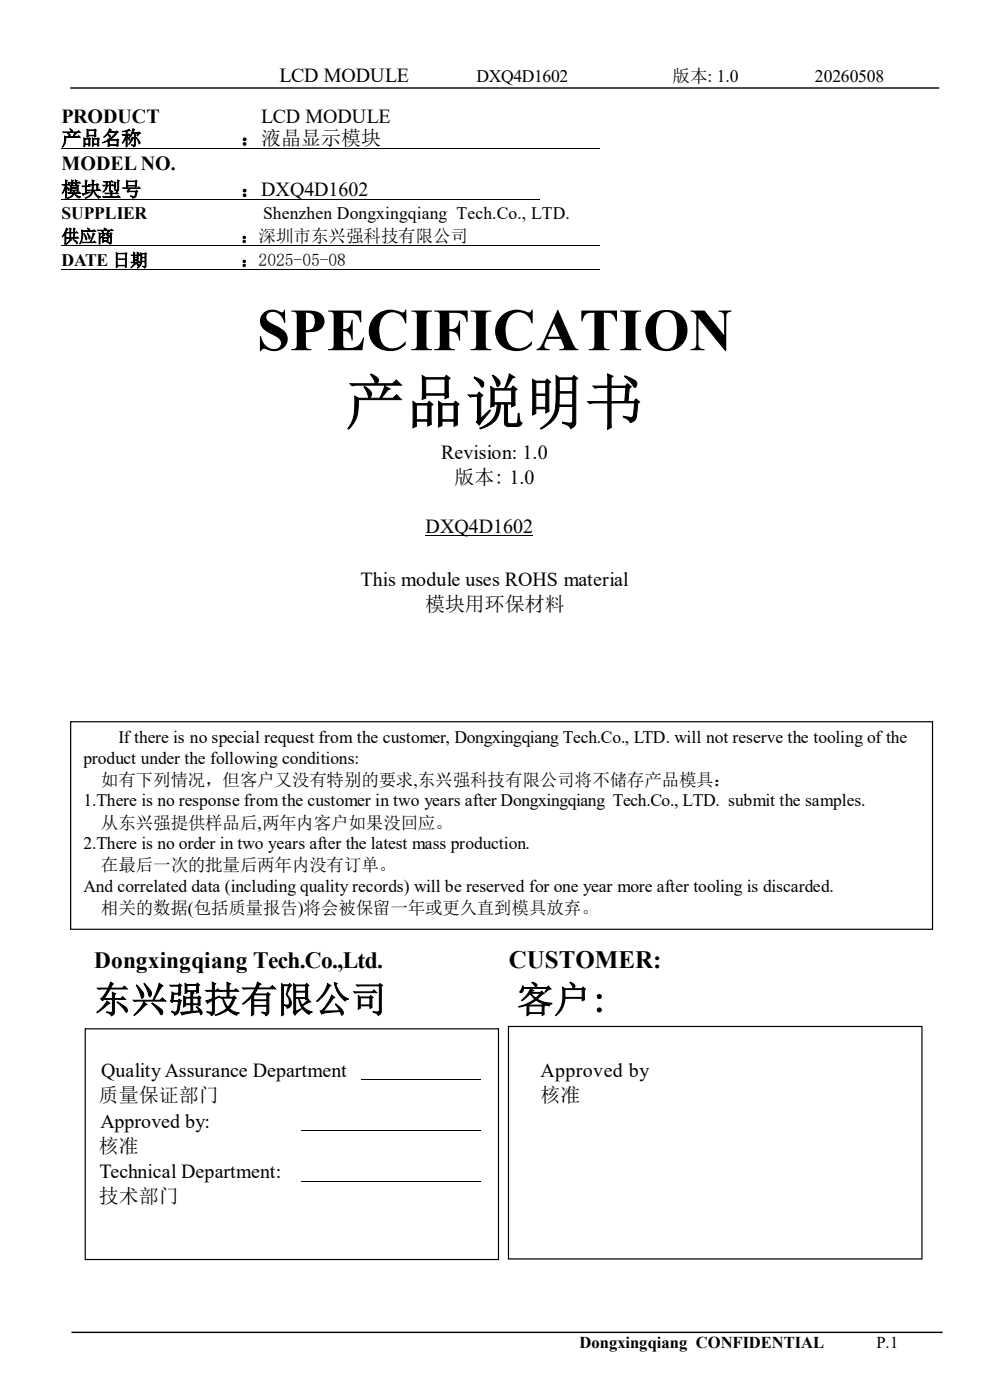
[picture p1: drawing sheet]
<svg xmlns="http://www.w3.org/2000/svg" width="210mm" height="297mm" viewBox="0 0 210 297" stroke-linecap="round" stroke-linejoin="round" font-family="sans-serif">
<defs><g id="words">
<g font-size="12.7">
<text x="54.5" y="74.3">SPECIFICATION</text>
<text x="73.3" y="89.7">产品说明书</text>
</g>
<g font-size="7.7">
<text x="20" y="214.7">东兴强技有限公司</text>
<text x="109.7" y="214.7">客户:</text>
</g>
<text font-size="5.3" x="107.9" y="205.3">CUSTOMER:</text>
<text font-size="5" x="20" y="205.3">Dongxingqiang Tech.Co.,Ltd.</text>
<g font-size="4.2">
<text x="59.3" y="17.4">LCD MODULE</text>
<text x="13" y="26.1">PRODUCT</text>
<text x="55.4" y="26.1">LCD MODULE</text>
<text x="13" y="30.8">产品名称</text>
<text x="51.1" y="30.8">：液晶显示模块</text>
<text x="13" y="36.2">MODEL NO.</text>
<text x="13" y="41.7">模块型号</text>
<text x="51.1" y="41.7">：DXQ4D1602</text>
<text x="93.6" y="97.3">Revision: 1.0</text>
<text x="96.4" y="102.7">版本: 1.0</text>
<text x="90.3" y="113">DXQ4D1602</text>
<text x="76.5" y="124.3">This module uses ROHS material</text>
<text x="90.2" y="129.6">模块用环保材料</text>
<text x="21" y="233.8">质量保证部门</text>
<text x="21.5" y="228.5">Quality Assurance Department</text>
<text x="114.6" y="228.5">Approved by</text>
<text x="114.6" y="233.8">核准</text>
<text x="21.3" y="239.3">Approved by:</text>
<text x="21" y="244.5">核准</text>
<text x="21.1" y="250">Technical Department:</text>
<text x="21" y="255.2">技术部门</text>
</g>
<g font-size="3.7">
<text x="101.1" y="17.5">DXQ4D1602</text>
<text x="142.7" y="17.4">版本: 1.0</text>
<text x="172.9" y="17.4">20260508</text>
<text x="13" y="46.5">SUPPLIER</text>
<text x="55.8" y="46.5">Shenzhen Dongxingqiang Tech.Co., LTD.</text>
<text x="13" y="51.4">供应商</text>
<text x="51.1" y="51.4">：深圳市东兴强科技有限公司</text>
<text x="13" y="56.5">DATE 日期</text>
<text x="51.1" y="56.5">：2025-05-08</text>
<text x="25.1" y="157.7">If there is no special request from the customer, Dongxingqiang Tech.Co., LTD. will not reserve the tooling of the</text>
<text x="17.7" y="162">product under the following conditions:</text>
<text x="21.4" y="166.7">如有下列情况，但客户又没有特别的要求,东兴强科技有限公司将不储存产品模具：</text>
<text x="17.7" y="171">1.There is no response from the customer in two years after Dongxingqiang Tech.Co., LTD. submit the samples.</text>
<text x="21.4" y="175.8">从东兴强提供样品后,两年内客户如果没回应。</text>
<text x="17.7" y="180.1">2.There is no order in two years after the latest mass production.</text>
<text x="21.4" y="184.7">在最后一次的批量后两年内没有订单。</text>
<text x="17.7" y="189.1">And correlated data (including quality records) will be reserved for one year more after tooling is discarded.</text>
<text x="21.4" y="193.9">相关的数据(包括质量报告)将会被保留一年或更久直到模具放弃。</text>
</g>
<g font-size="3.5">
<text x="122.9" y="286">Dongxingqiang CONFIDENTIAL</text>
<text x="185.9" y="285.9">P.1</text>
</g>
</g></defs>
<path d="M14.9 18.7h184.4M15.2 282.7h184.8" fill="none" stroke="#000" stroke-width=".3"/>
<path d="M15 153.1h182.8v44h-182.8zM18.1 218.3h87.6v48.9h-87.6zM107.9 217.8h87.7v49.3h-87.7z" fill="none" stroke="#000" stroke-width=".25"/>
<path d="M13 31.5h114.3M13 42.3h101.6M13 52h114.3M13 57.1h114.3M90.3 113.6h22.8M63.8 239.8h38.1M76.5 229h25.4M63.8 250.5h38.1" fill="none" stroke="#000" stroke-width=".21"/>
<use href="#words"/>
</svg>
